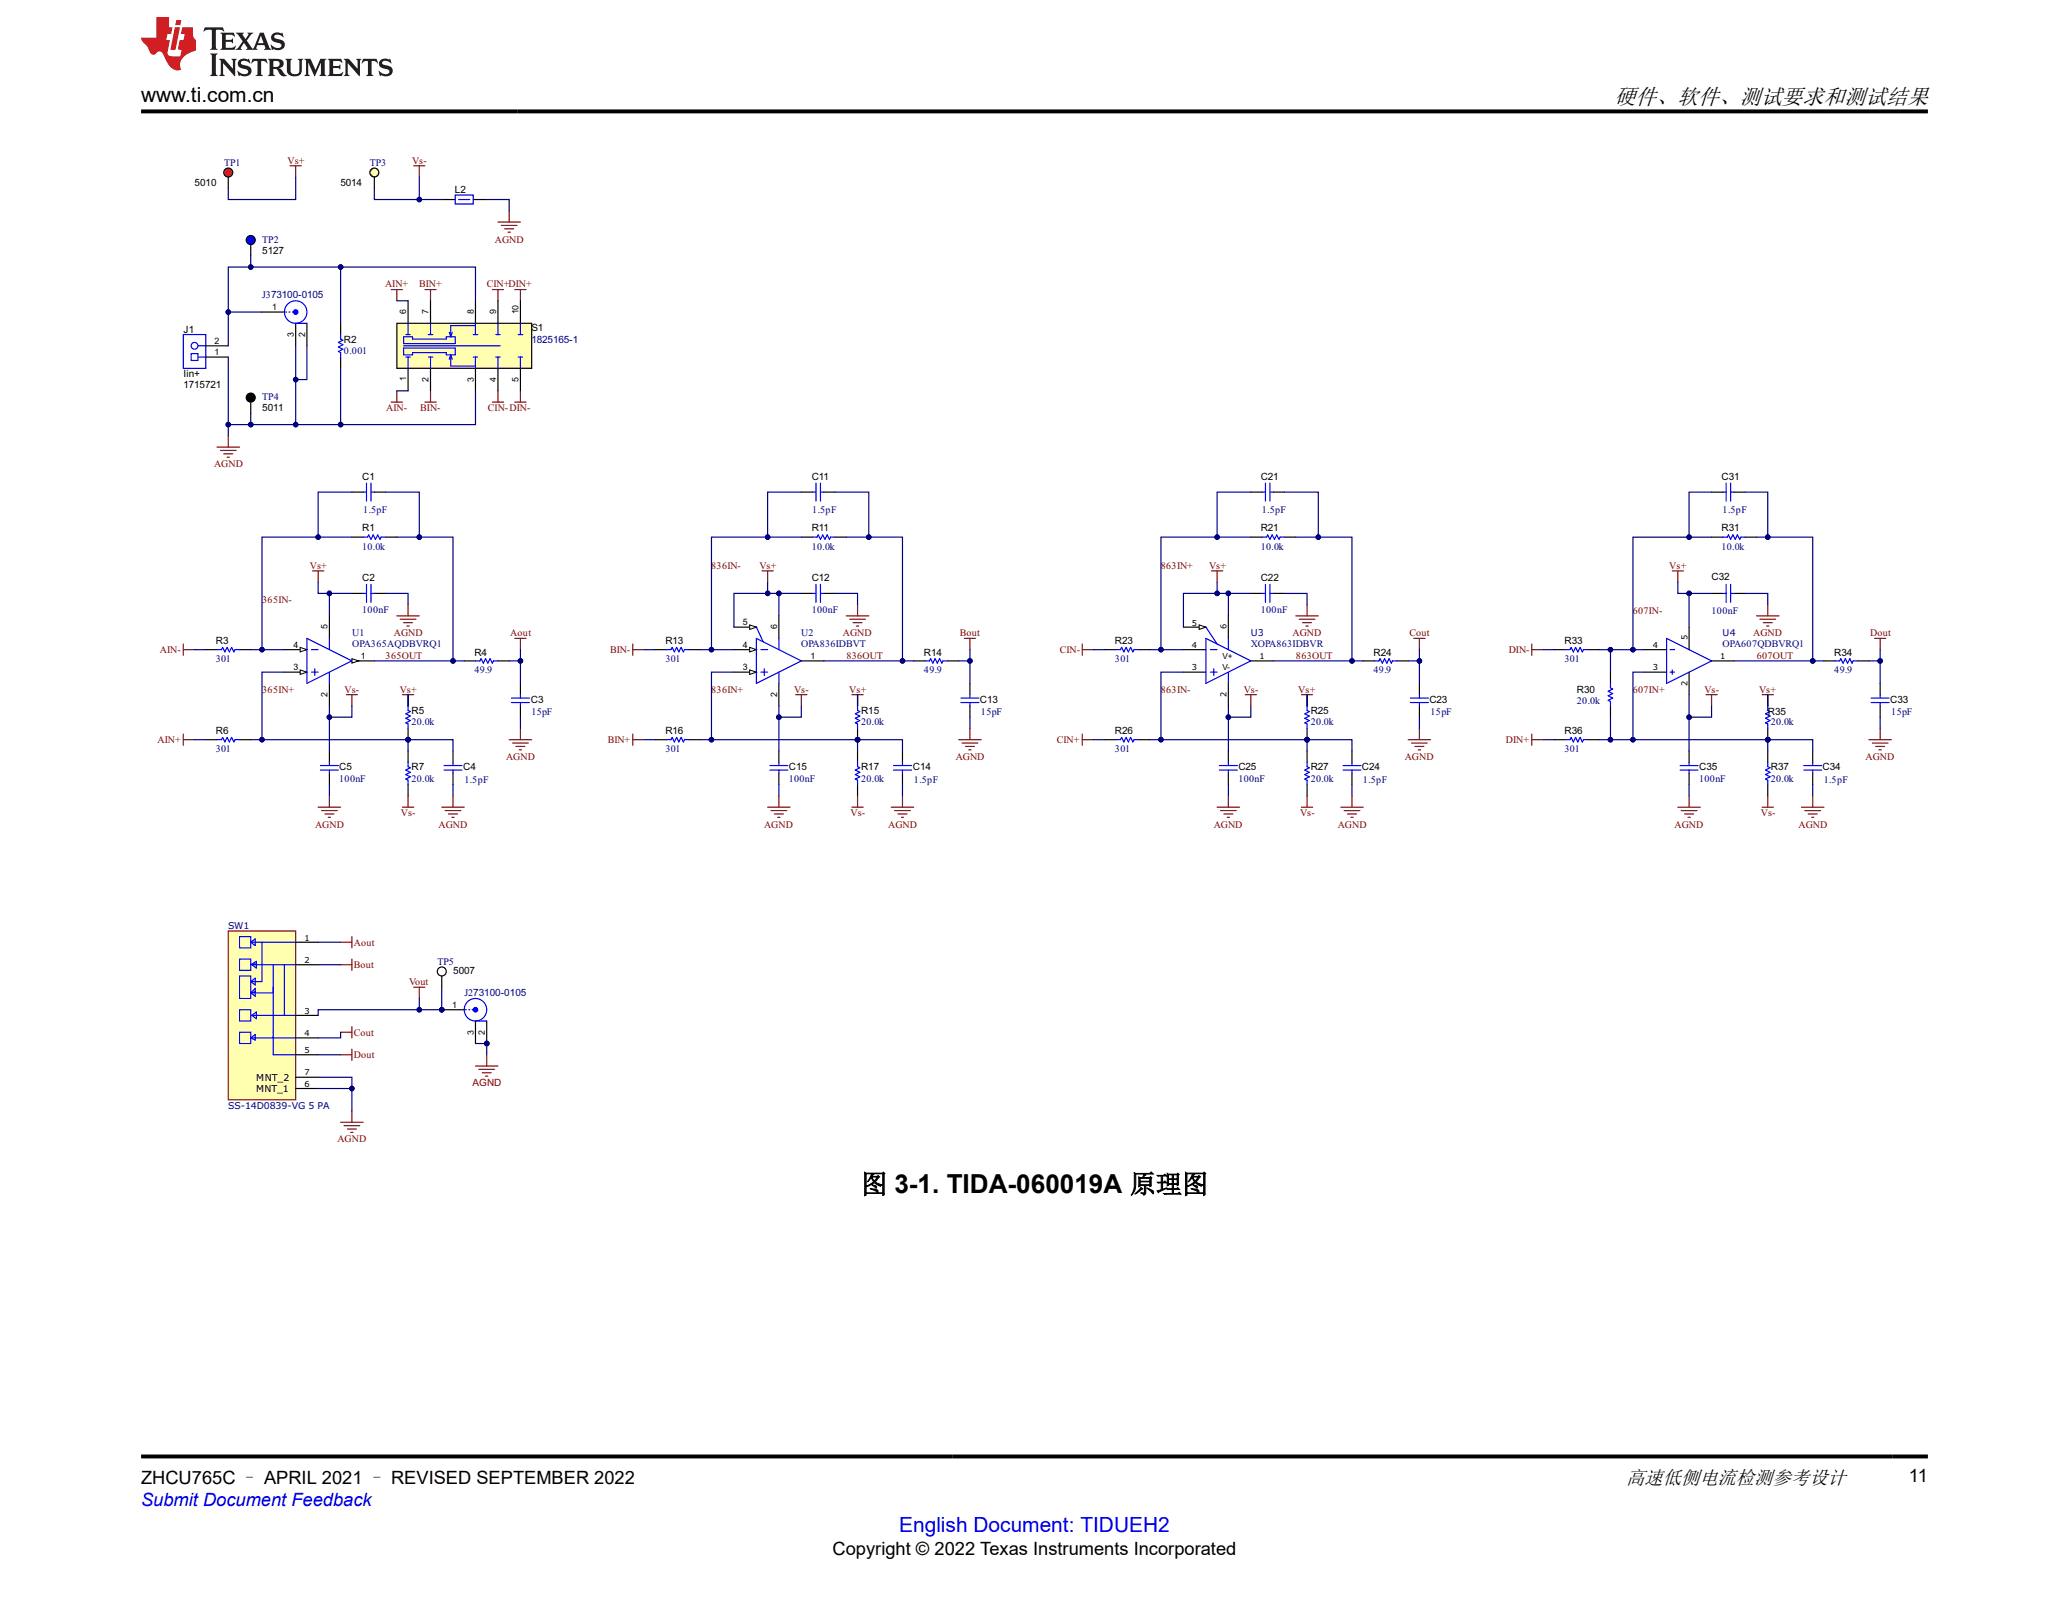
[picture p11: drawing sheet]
<svg xmlns="http://www.w3.org/2000/svg" width="279mm" height="216mm" viewBox="0 0 279 216" stroke-linecap="round" stroke-linejoin="round" font-family="sans-serif">
<defs><g id="words">
<text font-size="3.5" x="116.3" y="161.1">图 3-1. TIDA-060019A 原理图</text>
<text font-size="3" x="218" y="14.1">硬件、软件、测试要求和测试结果</text>
<text font-size="2.8" x="19" y="13.8">www.ti.com.cn</text>
<text font-size="2.8" fill="#00f" x="121.4" y="206.9">English Document: TIDUEH2</text>
<text font-size="2.6" x="219.6" y="200.3">高速低侧电流检测参考设计</text>
<g font-size="2.5">
<text x="19" y="200.3">ZHCU765C – APRIL 2021 – REVISED SEPTEMBER 2022</text>
<text x="257.8" y="200.1">11</text>
<text x="112.4" y="210">Copyright © 2022 Texas Instruments Incorporated</text>
</g>
<text font-size="2.5" fill="#00f" x="19" y="203.3">Submit Document Feedback</text>
<g font-size="1.4" fill="#00007f">
<text x="30.3" y="22.4">TP1</text>
<text x="49.9" y="22.4">TP3</text>
<text x="35.4" y="32.7">TP2</text>
<text x="35.4" y="40.3">J373100-0105</text>
<text x="46.4" y="47.8">0.001</text>
<text x="71.8" y="46.3">1825165-1</text>
<text x="35.4" y="54">TP4</text>
<text x="49.1" y="69.2">1.5pF</text>
<text x="109.7" y="69.2">1.5pF</text>
<text x="170.4" y="69.2">1.5pF</text>
<text x="232.6" y="69.2">1.5pF</text>
<text x="48.9" y="74.2">10.0k</text>
<text x="109.6" y="74.2">10.0k</text>
<text x="170.2" y="74.2">10.0k</text>
<text x="232.5" y="74.2">10.0k</text>
<text x="48.9" y="82.7">100nF</text>
<text x="109.6" y="82.7">100nF</text>
<text x="170.2" y="82.7">100nF</text>
<text x="231.1" y="82.9">100nF</text>
<text x="29.1" y="89.4">301</text>
<text x="47.6" y="87.4">OPA365AQDBVRQ1</text>
<text x="47.6" y="85.9">U1</text>
<text x="89.9" y="89.4">301</text>
<text x="108.2" y="87.4">OPA836IDBVT</text>
<text x="108.2" y="85.9">U2</text>
<text x="150.6" y="89.4">301</text>
<text x="168.9" y="87.4">XOPA863IDBVR</text>
<text x="211.3" y="89.4">301</text>
<text x="232.6" y="87.4">OPA607QDBVRQ1</text>
<text x="64.1" y="90.9">49.9</text>
<text x="124.8" y="90.9">49.9</text>
<text x="185.5" y="90.9">49.9</text>
<text x="212.9" y="95">20.0k</text>
<text x="247.7" y="90.9">49.9</text>
<text x="29.1" y="101.6">301</text>
<text x="55.6" y="97.9">20.0k</text>
<text x="71.8" y="96.6">15pF</text>
<text x="89.9" y="101.6">301</text>
<text x="116.3" y="97.9">20.0k</text>
<text x="132.5" y="96.6">15pF</text>
<text x="150.6" y="101.6">301</text>
<text x="177" y="97.9">20.0k</text>
<text x="193.2" y="96.6">15pF</text>
<text x="211.3" y="101.6">301</text>
<text x="239.1" y="97.9">20.0k</text>
<text x="255.4" y="96.6">15pF</text>
<text x="45.8" y="105.5">100nF</text>
<text x="55.6" y="105.5">20.0k</text>
<text x="62.7" y="105.7">1.5pF</text>
<text x="106.5" y="105.5">100nF</text>
<text x="116.3" y="105.5">20.0k</text>
<text x="123.4" y="105.7">1.5pF</text>
<text x="167.2" y="105.5">100nF</text>
<text x="177" y="105.5">20.0k</text>
<text x="184.1" y="105.7">1.5pF</text>
<text x="229.5" y="105.5">100nF</text>
<text x="239.1" y="105.5">20.0k</text>
<text x="246.3" y="105.7">1.5pF</text>
<text x="59.1" y="130.2">TP5</text>
<text x="62.7" y="134.5">J273100-0105</text>
</g>
<g font-size="1.4" fill="#7f0000">
<text x="38.8" y="22.1">Vs+</text>
<text x="55.6" y="22.1">Vs-</text>
<text x="66.8" y="32.7">AGND</text>
<text x="52" y="38.8">AIN+</text>
<text x="56.6" y="38.8">BIN+</text>
<text x="65.7" y="38.8">CIN+DIN+</text>
<text x="52.2" y="55.6">AIN-</text>
<text x="56.8" y="55.6">BIN-</text>
<text x="65.9" y="55.6">CIN-DIN-</text>
<text x="28.9" y="63.1">AGND</text>
<text x="41.8" y="76.8">Vs+</text>
<text x="96" y="76.8">836IN-</text>
<text x="102.6" y="76.8">Vs+</text>
<text x="156.8" y="76.8">863IN+</text>
<text x="163.3" y="76.8">Vs+</text>
<text x="225.4" y="76.8">Vs+</text>
<text x="35.4" y="81.4">365IN-</text>
<text x="220.5" y="82.9">607IN-</text>
<text x="21.6" y="88.2">AIN-</text>
<text x="52.1" y="88.9">365OUT</text>
<text x="53.2" y="85.9">AGND</text>
<text x="68.9" y="85.9">Aout</text>
<text x="82.4" y="88.2">BIN-</text>
<text x="113.8" y="85.9">AGND</text>
<text x="114.3" y="88.9">836OUT</text>
<text x="129.6" y="85.9">Bout</text>
<text x="143.1" y="88.2">CIN-</text>
<text x="174.5" y="85.9">AGND</text>
<text x="175" y="88.9">863OUT</text>
<text x="190.3" y="85.9">Cout</text>
<text x="203.7" y="88.2">DIN-</text>
<text x="236.8" y="85.9">AGND</text>
<text x="237.2" y="88.9">607OUT</text>
<text x="252.5" y="85.9">Dout</text>
<text x="35.4" y="93.5">365IN+</text>
<text x="46.5" y="93.5">Vs-</text>
<text x="54" y="93.5">Vs+</text>
<text x="96" y="93.5">836IN+</text>
<text x="107.2" y="93.5">Vs-</text>
<text x="114.7" y="93.5">Vs+</text>
<text x="156.8" y="93.5">863IN-</text>
<text x="167.9" y="93.5">Vs-</text>
<text x="175.3" y="93.5">Vs+</text>
<text x="220.5" y="93.5">607IN+</text>
<text x="230.2" y="93.5">Vs-</text>
<text x="237.5" y="93.5">Vs+</text>
<text x="21.3" y="100.4">AIN+</text>
<text x="82.1" y="100.4">BIN+</text>
<text x="142.7" y="100.4">CIN+</text>
<text x="203.3" y="100.4">DIN+</text>
<text x="68.3" y="102.6">AGND</text>
<text x="129.1" y="102.6">AGND</text>
<text x="189.7" y="102.6">AGND</text>
<text x="251.9" y="102.6">AGND</text>
<text x="42.6" y="111.7">AGND</text>
<text x="54.1" y="110.2">Vs-</text>
<text x="59.2" y="111.7">AGND</text>
<text x="103.2" y="111.7">AGND</text>
<text x="114.9" y="110.2">Vs-</text>
<text x="119.9" y="111.7">AGND</text>
<text x="163.9" y="111.7">AGND</text>
<text x="175.6" y="110.2">Vs-</text>
<text x="180.6" y="111.7">AGND</text>
<text x="226.1" y="111.7">AGND</text>
<text x="237.8" y="110.2">Vs-</text>
<text x="242.9" y="111.7">AGND</text>
<text x="47.8" y="127.7">Aout</text>
<text x="47.8" y="130.7">Bout</text>
<text x="55.3" y="133">Vout</text>
<text x="47.8" y="139.9">Cout</text>
<text x="47.8" y="142.9">Dout</text>
<text x="63.8" y="146.7">AGND</text>
<text x="45.6" y="154.2">AGND</text>
</g>
<g font-size="1.4">
<text x="26.3" y="25.1">5010</text>
<text x="46" y="25.1">5014</text>
<text x="61.4" y="26.1">L2</text>
<text x="35.4" y="34.3">5127</text>
<text x="24.8" y="44.9">J1</text>
<text x="46.4" y="46.3">R2</text>
<text x="71.8" y="44.7">S1</text>
<text x="24.8" y="52.5">1715721</text>
<text x="24.8" y="50.9">Iin+</text>
<text x="35.4" y="55.6">5011</text>
<text x="48.9" y="64.8">C1</text>
<text x="109.6" y="64.8">C11</text>
<text x="170.2" y="64.8">C21</text>
<text x="232.5" y="64.8">C31</text>
<text x="48.9" y="71.8">R1</text>
<text x="109.6" y="71.8">R11</text>
<text x="170.2" y="71.8">R21</text>
<text x="232.5" y="71.8">R31</text>
<text x="48.9" y="78.4">C2</text>
<text x="109.6" y="78.4">C12</text>
<text x="170.2" y="78.4">C22</text>
<text x="231.1" y="78.3">C32</text>
<text x="29.1" y="86.9">R3</text>
<text x="64.1" y="88.5">R4</text>
<text x="89.9" y="86.9">R13</text>
<text x="124.8" y="88.5">R14</text>
<text x="150.6" y="86.9">R23</text>
<text x="185.5" y="88.5">R24</text>
<text x="211.3" y="86.9">R33</text>
<text x="247.7" y="88.5">R34</text>
<text x="71.7" y="94.9">C3</text>
<text x="132.3" y="94.9">C13</text>
<text x="193" y="94.9">C23</text>
<text x="212.9" y="93.5">R30</text>
<text x="255.2" y="94.9">C33</text>
<text x="29.1" y="99.1">R6</text>
<text x="55.6" y="96.4">R5</text>
<text x="89.9" y="99.1">R16</text>
<text x="116.3" y="96.4">R15</text>
<text x="150.6" y="99.1">R26</text>
<text x="177" y="96.4">R25</text>
<text x="211.3" y="99.1">R36</text>
<text x="238.7" y="96.6">R35</text>
<text x="45.8" y="104">C5</text>
<text x="55.6" y="104">R7</text>
<text x="62.6" y="104">C4</text>
<text x="106.5" y="104">C15</text>
<text x="116.3" y="104">R17</text>
<text x="123.3" y="104">C14</text>
<text x="167.2" y="104">C25</text>
<text x="177" y="104">R27</text>
<text x="183.9" y="104">C24</text>
<text x="229.5" y="104">C35</text>
<text x="239.1" y="104">R37</text>
<text x="246.1" y="104">C34</text>
<text x="61.2" y="131.5">5007</text>
</g>
<g font-size="1.3" fill="#00007f">
<text x="168.9" y="85.9">U3</text>
<text x="232.6" y="85.9">U4</text>
<text x="30.8" y="125.5">SW1</text>
<text x="30.8" y="149.7">SS-14D0839-VG 5 PA</text>
</g>
<g font-size="1.3">
<text x="34.6" y="147.5">MNT_1</text>
<text x="34.6" y="146">MNT_2</text>
</g>
<g font-size="1.2">
<text x="36.8" y="41.9">1</text>
<text x="29" y="47.9">1</text>
<text x="29" y="46.4">2</text>
<text x="39.7" y="45.5" transform="rotate(-90 39.7 45.5)">3</text>
<text x="41.2" y="45.5" transform="rotate(-90 41.2 45.5)">2</text>
<text x="54.9" y="42.4" transform="rotate(-90 54.9 42.4)">6</text>
<text x="57.9" y="42.4" transform="rotate(-90 57.9 42.4)">7</text>
<text x="64" y="42.4" transform="rotate(-90 64 42.4)">8</text>
<text x="67" y="42.4" transform="rotate(-90 67 42.4)">9</text>
<text x="70" y="42.4" transform="rotate(-90 70 42.4)">10</text>
<text x="54.9" y="51.4" transform="rotate(-90 54.9 51.4)">1</text>
<text x="57.9" y="51.6" transform="rotate(-90 57.9 51.6)">2</text>
<text x="64" y="51.6" transform="rotate(-90 64 51.6)">3</text>
<text x="67" y="51.6" transform="rotate(-90 67 51.6)">4</text>
<text x="70" y="51.6" transform="rotate(-90 70 51.6)">5</text>
<text x="39.6" y="87.5">4</text>
<text x="44.2" y="85" transform="rotate(-90 44.2 85)">5</text>
<text x="48.7" y="89">1</text>
<text x="100.3" y="87.5">4</text>
<text x="100.3" y="84.4">5</text>
<text x="104.9" y="85" transform="rotate(-90 104.9 85)">6</text>
<text x="109.5" y="89">1</text>
<text x="39.6" y="90.5">3</text>
<text x="44.2" y="94.1" transform="rotate(-90 44.2 94.1)">2</text>
<text x="100.3" y="90.5">3</text>
<text x="104.9" y="94.1" transform="rotate(-90 104.9 94.1)">2</text>
<text x="61" y="136.1">1</text>
<text x="64" y="139.7" transform="rotate(-90 64 139.7)">3</text>
<text x="65.5" y="139.7" transform="rotate(-90 65.5 139.7)">2</text>
</g>
<g font-size="1.1">
<text x="161" y="87.5">4</text>
<text x="161" y="84.5">5</text>
<text x="165.1" y="89">V+</text>
<text x="165.6" y="85" transform="rotate(-90 165.6 85)">6</text>
<text x="170.1" y="89">1</text>
<text x="223.2" y="87.5">4</text>
<text x="227.9" y="86.5" transform="rotate(-90 227.9 86.5)">5</text>
<text x="232.3" y="89">1</text>
<text x="161" y="90.5">3</text>
<text x="165.1" y="90.5">V-</text>
<text x="165.6" y="94.1" transform="rotate(-90 165.6 94.1)">2</text>
<text x="223.2" y="90.5">3</text>
<text x="227.9" y="92.6" transform="rotate(-90 227.9 92.6)">2</text>
<text x="41.1" y="127">1</text>
<text x="41.1" y="130">2</text>
<text x="41.1" y="136.8">3</text>
<text x="41.1" y="139.9">4</text>
<text x="41.1" y="142.2">5</text>
<text x="41.1" y="145.2">7</text>
<text x="41.1" y="146.8">6</text>
</g>
</g></defs>
<g fill="none" stroke="#7f0000" stroke-width=".16">
<path d="M52.8 39.1h1.5M53.6 39.1v1.5M57.4 39.1h1.5M58.1 39.1v1.5M66.5 39.1h1.5M67.2 39.1v1.5M52.8 54.3h1.5M53.6 52.8v1.5M57.4 54.3h1.5M58.1 52.8v1.5M66.5 54.3h1.5M67.2 52.8v1.5"/>
<path d="M42.2 77.1h1.5M43 77.1v1.5M163.6 77.1h1.5M164.4 77.1v1.5M225.8 77.1h1.5M226.6 77.1v1.5M24.8 99.9h1.5M24.8 87.7h1.5M24.8 87v1.5M24.8 99.1v1.5M53.6 83.2h3M54 83.6h2.2"/>
<path d="M54.3 93.8h1.6M54.5 84.1h1.2M55 84.5h.3M55.1 81.6v1.6M55.1 93.8v1.5M146.2 87v1.5M146.2 99.1v1.5M146.2 99.9h1.5M146.2 87.7h1.5M175 83.2h3M175.4 83.6h2.2M175.7 93.8h1.6"/>
<path d="M175.9 84.1h1.2M176.3 84.5h.4M176.5 81.6v1.6M176.5 93.8v1.5M206.9 87v1.5M206.9 99.1v1.5M206.9 99.9h1.5M206.9 87.7h1.5M237.2 83.2h3M237.7 83.6h2.1M238 93.8h1.5M238.1 84.1h1.2"/>
<path d="M238.6 84.5h.3M238.7 81.6v1.6M238.7 93.8v1.5M59.7 109h3M60.1 109.4h2.1M60.6 109.9h1.2M61 110.4h.3M61.2 107.5v1.5M181.1 109h3M181.5 109.4h2.1M182 109.9h1.2M182.4 110.4h.3"/>
<path d="M182.6 107.5v1.5"/>
</g>
<circle cx="30.8" cy="23.3" r=".61" fill="#ee0d21"/>
<g fill="none" stroke="#000" stroke-width=".16">
<path d="M30.8 23.9v1.5"/>
<circle cx="30.8" cy="23.3" r=".61"/>
</g>
<path d="M39.2 22.4h1.5M39.9 22.4v1.5" fill="none" stroke="#7f0000" stroke-width=".16"/>
<circle cx="33.9" cy="32.4" r=".61" fill="#00f"/>
<g fill="none" stroke="#000" stroke-width=".16">
<path d="M33.9 33v1.5"/>
<circle cx="33.9" cy="32.4" r=".61"/>
</g>
<circle cx="59.7" cy="131.2" r=".61" fill="#fff"/>
<g fill="none" stroke="#000" stroke-width=".16">
<path d="M47.5 89.2h3.1M59.7 131.8v1.5"/>
<circle cx="59.7" cy="131.2" r=".61"/>
</g>
<path d="M47.5 88.9l.9 .3-.9 .3z" fill="#f8fcff"/>
<path d="M47.5 88.9l.9 .3-.9 .3z" fill="none" stroke="#000" stroke-width=".14"/>
<path d="M38.4 90.8h3M44.5 92.3v3" fill="none" stroke="#000" stroke-width=".16"/>
<path d="M40.5 90.5l.9 .3-.9 .3z" fill="#f8fcff"/>
<path d="M40.5 90.5l.9 .3-.9 .3z" fill="none" stroke="#000" stroke-width=".14"/>
<path d="M38.4 87.7h3" fill="none" stroke="#000" stroke-width=".16"/>
<path d="M40.5 87.4l.9 .3-.9 .3z" fill="#f8fcff"/>
<path d="M40.5 87.4l.9 .3-.9 .3z" fill="none" stroke="#000" stroke-width=".14"/>
<path d="M44.5 83.2v3M47.5 80.1h1.5M50.6 80.1h1.5M168.9 80.1h1.5M172 80.1h1.5M231.1 80.1h1.5M234.2 80.1h1.5" fill="none" stroke="#000" stroke-width=".16"/>
<g fill="none" stroke="#00f" stroke-width=".16">
<path d="M49.5 78.9v2.4M50.1 78.9v2.4M170.9 78.9v2.4M171.5 78.9v2.4M233.1 78.9v2.4M233.7 78.9v2.4M41.4 86.2l6.1 3-6.1 3.1zM42.1 87.7h.9M42.1 90.8h.9M42.5 90.3v.9M44.5 86.2v1.5M44.5 90.8v1.5"/>
<path d="M49 80.1h.5M50.1 80.1h.5M170.4 80.1h.5M171.5 80.1h.5M232.6 80.1h.5M233.7 80.1h.5"/>
</g>
<path d="M69.5 86.2h1.5M70.3 86.2v1.5M190.9 86.2h1.5M191.7 86.2v1.5M64.2 143.9h3M64.7 144.4h2.1M65.1 144.8h1.2M65.6 145.3h.3M65.7 142.4v1.5" fill="none" stroke="#7f0000" stroke-width=".16"/>
<circle cx="59.7" cy="136.3" r=".3" fill="#00007f"/>
<circle cx="59.7" cy="136.3" r=".3" fill="none" stroke="#00007f" stroke-width=".14"/>
<circle cx="65.7" cy="140.9" r=".3" fill="#00007f"/>
<circle cx="65.7" cy="140.9" r=".3" fill="none" stroke="#00007f" stroke-width=".14"/>
<path d="M59.7 136.3h3" fill="none" stroke="#000" stroke-width=".16"/>
<circle cx="59.7" cy="136.3" r=".3" fill="#00007f"/>
<circle cx="59.7" cy="136.3" r=".3" fill="none" stroke="#00007f" stroke-width=".14"/>
<path d="M65.7 137.9v3" fill="none" stroke="#000" stroke-width=".16"/>
<circle cx="65.7" cy="140.9" r=".3" fill="#00007f"/>
<circle cx="65.7" cy="140.9" r=".3" fill="none" stroke="#00007f" stroke-width=".14"/>
<circle cx="64.2" cy="136.3" r=".3" fill="#00f"/>
<g fill="none" stroke="#00f" stroke-width=".16">
<path d="M46 45.2v.6l.3 .1-.6 .3 .6 .3-.6 .3 .6 .4-.6 .3 .3 .1v.6M62.8 136.3h.2M63.3 136.3h.1M63.8 136.3h.1M64.2 137.9h1.5"/>
<circle cx="64.2" cy="136.3" r="1.52"/>
<circle cx="64.2" cy="136.3" r=".3"/>
</g>
<g fill="none" stroke="#000" stroke-width=".16">
<path d="M33.9 54.3v1.5M46 43.7v1.5M46 48.2v1.5M64.2 137.9v3"/>
<circle cx="33.9" cy="53.7" r=".61"/>
</g>
<circle cx="33.9" cy="53.7" r=".61" fill="#000"/>
<g fill="none" stroke="#7f0000" stroke-width=".16">
<path d="M69.5 39.1h1.5M70.3 39.1v1.5M30.8 58.9v1.5M69.5 54.3h1.5M70.3 52.8v1.5M29.3 60.4h3M29.8 60.8h2.1M30.2 61.3h1.2M30.7 61.7h.3M68.8 99.9h3M70.3 98.4v1.5M190.2 99.9h3"/>
<path d="M191.7 98.4v1.5M252.4 99.9h3M253.9 98.4v1.5M69.2 100.3h2.1M69.7 100.8h1.2M70.1 101.2h.3M190.6 100.3h2.1M191.1 100.8h1.2M191.5 101.2h.3M243.3 109h3M243.7 109.4h2.2M244.2 109.9h1.2"/>
<path d="M244.6 110.4h.3M244.8 107.5v1.5M252.8 100.3h2.2M253.3 100.8h1.2M253.7 101.2h.3"/>
</g>
<path d="M30.8 125.7h9.1v22.8h-9.1z" fill-rule="evenodd" fill="#ffffaf"/>
<path d="M253.1 86.2h1.6M253.9 86.2v1.5M30.8 125.7h9.1v22.8h-9.1zM46 151.5h3M46.5 152h2.1M46.9 152.4h1.2M47.4 152.9h.3M47.5 150v1.5" fill="none" stroke="#7f0000" stroke-width=".16"/>
<g fill="none" stroke="#00f" stroke-width=".16">
<path d="M32.3 126.5h1.6v1.5h-1.6zM32.3 129.5h1.6v1.5h-1.6zM32.3 131.8h1.6v3h-1.6zM32.3 136.3h1.6v1.6h-1.6zM32.3 139.4h1.6v1.5h-1.6zM33.9 127.2l.6-.4v.9zM33.9 132.5l.6-.4v.9zM33.9 134.1h3M34 130.3l.6 .4v-.9l-.7 .5M34 137.1h5.9M34 137.1l.6-.5v1zM34 127.2h5.9"/>
<path d="M34 130.3h5.9M34.5 130.1l-.5 .2M34.5 133.5v1l-.6-.4zM34.5 133.9l-.6 .2M35.4 127.2v5.3h-1.5M36.9 130.3v12.1h3M38.4 130.3v6.8M33.9 140.1l.6-.4v.7zM33.9 140.1h6"/>
</g>
<path d="M39.9 127.2h3.1M39.9 130.3h3.1M39.9 137.1h3.1M39.9 147h3.1M39.9 145.5h3.1M39.9 140.1h3.1M39.9 142.4h3.1" fill="none" stroke="#000" stroke-width=".16"/>
<path d="M53.6 43.7h18.2v6h-18.2z" fill-rule="evenodd" fill="#ffffaf"/>
<g fill="none" stroke="#000" stroke-width=".16">
<path d="M53.6 43.7h18.2v6h-18.2zM55.1 40.6v3.1M55.1 49.7v3.1M58.1 40.6v3.1M58.1 49.7v3.1M64.2 40.6v3.1M64.2 49.7v3.1M67.2 40.6v3.1M67.2 49.7v3.1M70.3 40.6v3.1M70.3 49.7v3.1M238.7 101.4v1.5"/>
<path d="M238.7 106v1.5"/>
</g>
<g fill="none" stroke="#00f" stroke-width=".16">
<path d="M54.5 46.7h13M54.5 45.5h1.2v.3h4.6v-.3h1.2v.9h-7zM54.5 47h7v.9h-1.2v-.3h-4.6v.3h-1.2zM54.8 48.2h.6M54.8 45.2h.6M55.1 43.7v1.5M55.1 48.2v1.5M57.8 48.2h.6M57.8 45.2h.6M58.1 43.7v1.5M58.1 48.2v1.5M60.7 44.9l.2 .6"/>
<path d="M60.9 47.9l-.2 .6M60.9 47.9v1.5h3.3M60.9 47.9l.2 .6M61.1 44.9l-.2 .6M63.9 48.2h.6M63.9 45.2h.6M64.2 43.7v1.5M64.2 48.2v1.5M64.2 44h-3.3v1.5M66.9 48.2h.6M66.9 45.2h.6M67.2 43.7v1.5"/>
<path d="M67.2 48.2v1.5M70 48.2h.6M70 45.2h.6M70.3 43.7v1.5M70.3 48.2v1.5M238.7 102.9v.6l.3 .2-.6 .3 .6 .3-.6 .3 .6 .3-.6 .3 .3 .1v.7"/>
</g>
<path d="M46 127.2h1.5M46 130.3h1.5M46 139.4h1.5M47.5 126.5v1.5M47.5 129.5v1.5M47.5 138.6v1.5M46 142.4h1.5M47.5 141.7v1.5" fill="none" stroke="#7f0000" stroke-width=".16"/>
<circle cx="238.7" cy="99.9" r=".3" fill="#00007f"/>
<circle cx="238.7" cy="99.9" r=".3" fill="none" stroke="#00007f" stroke-width=".14"/>
<path d="M238.7 93.8v1.5M238.7 98.4v1.5" fill="none" stroke="#000" stroke-width=".16"/>
<circle cx="238.7" cy="99.9" r=".3" fill="#00007f"/>
<circle cx="238.7" cy="99.9" r=".3" fill="none" stroke="#00007f" stroke-width=".14"/>
<path d="M238.7 95.3v.6l.3 .2-.6 .3 .6 .3-.6 .3 .6 .3-.6 .3 .3 .1v.7M176.5 102.9v.6l.3 .2-.6 .3 .6 .3-.6 .3 .6 .3-.6 .3 .3 .1v.7" fill="none" stroke="#00f" stroke-width=".16"/>
<path d="M176.5 101.4v1.5M176.5 106v1.5" fill="none" stroke="#000" stroke-width=".16"/>
<circle cx="176.5" cy="99.9" r=".31" fill="#00007f"/>
<circle cx="176.5" cy="99.9" r=".31" fill="none" stroke="#00007f" stroke-width=".14"/>
<path d="M176.5 93.8v1.5M176.5 98.4v1.5" fill="none" stroke="#000" stroke-width=".16"/>
<circle cx="176.5" cy="99.9" r=".31" fill="#00007f"/>
<circle cx="176.5" cy="99.9" r=".31" fill="none" stroke="#00007f" stroke-width=".14"/>
<path d="M176.5 95.3v.6l.3 .2-.6 .3 .6 .3-.6 .3 .6 .3-.6 .3 .3 .1v.7M55.1 102.9v.6l.3 .2-.6 .3 .6 .3-.6 .3 .6 .3-.6 .3 .3 .1v.6" fill="none" stroke="#00f" stroke-width=".16"/>
<path d="M55.1 101.4v1.5M55.1 105.9v1.6" fill="none" stroke="#000" stroke-width=".16"/>
<circle cx="55.1" cy="99.9" r=".3" fill="#00007f"/>
<circle cx="55.1" cy="99.9" r=".3" fill="none" stroke="#00007f" stroke-width=".14"/>
<path d="M55.1 93.8v1.5M55.1 98.4v1.5" fill="none" stroke="#000" stroke-width=".16"/>
<circle cx="55.1" cy="99.9" r=".3" fill="#00007f"/>
<circle cx="55.1" cy="99.9" r=".3" fill="none" stroke="#00007f" stroke-width=".14"/>
<g fill="none" stroke="#00f" stroke-width=".16">
<path d="M49 72.5h.6l.2-.3 .3 .6 .3-.6 .3 .6 .3-.6 .3 .6 .2-.3h.6M49 66.4h.5M49.5 65.2v2.5M50.1 65.2v2.5M50.1 66.4h.5M110.2 78.9v2.4M110.8 78.9v2.4M170.4 72.5h.6l.2-.3 .3 .6 .3-.6 .3 .6 .3-.6 .3 .6 .2-.3h.6M170.4 66.4h.5M170.9 65.2v2.5M171.5 65.2v2.5M171.5 66.4h.5"/>
<path d="M232.6 72.5h.7l.1-.3 .3 .6 .3-.6 .3 .6 .3-.6 .3 .6 .2-.3h.6M232.6 66.4h.5M233.1 65.2v2.5M233.7 66.4h.5M233.7 65.2v2.5M55.1 95.3v.6l.3 .2-.6 .3 .6 .3-.6 .3 .6 .3-.6 .3 .3 .1v.7M69.1 94.3h2.4M69.1 94.9h2.4M70.3 93.8v.5M70.3 94.9v.4M109.7 80.1h.5M110.8 80.1h.5"/>
<path d="M190.5 94.3h2.4M190.5 94.9h2.4M191.7 93.8v.5M191.7 94.9v.4M252.7 94.3h2.4M252.7 94.9h2.4M253.9 93.8v.5M253.9 94.9v.4M60 103.4h2.4M60 104h2.4M61.2 102.9v.5M61.2 104v.4"/>
<path d="M115.8 102.9v.6l.3 .2-.6 .3 .6 .3-.6 .3 .6 .3-.6 .3 .3 .1v.6M181.4 103.4h2.4M181.4 104h2.4M182.6 102.9v.5M182.6 104v.4M243.6 103.4h2.4M243.6 104h2.4M244.8 102.9v.5M244.8 104v.4"/>
</g>
<g fill="none" stroke="#000" stroke-width=".16">
<path d="M47.5 72.5h1.5M47.5 66.4h1.5M50.6 66.4h1.5M52.1 72.5h1.5M168.9 72.5h1.5M168.9 66.4h1.5M172 66.4h1.5M173.5 72.5h1.5M231.1 72.5h1.5M231.1 66.4h1.5M234.2 66.4h1.5M235.7 72.5h1.5"/>
<path d="M70.3 92.3v1.5M70.3 95.3v1.5M108.2 80.1h1.5M111.3 80.1h1.5M191.7 92.3v1.5M191.7 95.3v1.5M253.9 92.3v1.5M253.9 95.3v1.5M61.2 101.4v1.5M61.2 104.4v1.5M115.8 101.4v1.5M115.8 105.9v1.6"/>
<path d="M182.6 101.4v1.5M182.6 104.4v1.6M244.8 101.4v1.5M244.8 104.4v1.6"/>
</g>
<g fill="none" stroke="#7f0000" stroke-width=".16">
<path d="M102.9 77.1h1.5M103.7 77.1v1.5M85.5 87v1.5M85.5 99.1v1.5M85.5 99.9h1.5M85.5 87.7h1.5M114.3 83.2h3M114.7 83.6h2.2M115 93.8h1.6M115.2 84.1h1.2M115.7 84.5h.3M115.8 81.6v1.6"/>
<path d="M115.8 93.8v1.5M129.5 99.9h3M130.2 86.2h1.5M131 86.2v1.5M131 98.4v1.5M120.4 109h3M120.8 109.4h2.1M121.3 109.9h1.2M121.7 110.4h.3M121.9 107.5v1.5M129.9 100.3h2.1M130.4 100.8h1.2"/>
<path d="M130.8 101.2h.3M55.9 133.3h1.5M56.6 133.3v1.5"/>
</g>
<circle cx="115.8" cy="99.9" r=".3" fill="#00007f"/>
<circle cx="115.8" cy="99.9" r=".3" fill="none" stroke="#00007f" stroke-width=".14"/>
<path d="M115.8 93.8v1.5M115.8 98.4v1.5" fill="none" stroke="#000" stroke-width=".16"/>
<circle cx="115.8" cy="99.9" r=".3" fill="#00007f"/>
<circle cx="115.8" cy="99.9" r=".3" fill="none" stroke="#00007f" stroke-width=".14"/>
<g fill="none" stroke="#00f" stroke-width=".16">
<path d="M109.7 72.5h.6l.2-.3 .3 .6 .3-.6 .3 .6 .3-.6 .3 .6 .2-.3h.6M109.7 66.4h.5M110.2 65.2v2.5M110.8 65.2v2.5M110.8 66.4h.5M115.8 95.3v.6l.3 .2-.6 .3 .6 .3-.6 .3 .6 .3-.6 .3 .3 .1v.7M129.8 94.3h2.4M129.8 94.9h2.4M131 93.8v.5M131 94.9v.4M120.7 103.4h2.4M120.7 104h2.4"/>
<path d="M121.9 102.9v.5M121.9 104v.4"/>
</g>
<g fill="none" stroke="#000" stroke-width=".16">
<path d="M108.2 72.5h1.5M108.2 66.4h1.5M111.3 66.4h1.5M112.8 72.5h1.5M131 92.3v1.5M131 95.3v1.5M159.8 90.8h3M159.8 87.7h3M159.8 84.7h3M165.9 83.2v3M165.9 92.3v3M121.9 101.4v1.5"/>
<path d="M121.9 104.4v1.5"/>
</g>
<path d="M161.9 84.4l.9 .3-.9 .3z" fill="#f8fcff"/>
<path d="M161.9 84.4l.9 .3-.9 .3z" fill="none" stroke="#000" stroke-width=".14"/>
<path d="M99.1 90.8h3M105.2 92.3v3M108.2 89.2h3.1M168.9 89.2h3.1" fill="none" stroke="#000" stroke-width=".16"/>
<path d="M102.8 87.7h.9M102.8 90.8h.9M103.2 90.3v.9M108.2 89.2l-6.1 3.1M162.8 86.2l6.1 3-6.1 3.1zM162.8 84.7l1.6 2.3M163.5 87.7h.9M163.5 90.8h.9M163.9 90.3v.9M165.9 86.2v1.5M165.9 90.8v1.5" fill="none" stroke="#00f" stroke-width=".16"/>
<path d="M101.2 90.5l.9 .3-.9 .3z" fill="#f8fcff"/>
<path d="M101.2 90.5l.9 .3-.9 .3z" fill="none" stroke="#000" stroke-width=".14"/>
<path d="M99.1 87.7h3" fill="none" stroke="#000" stroke-width=".16"/>
<path d="M101.2 87.4l.9 .3-.9 .3z" fill="#f8fcff"/>
<path d="M101.2 87.4l.9 .3-.9 .3z" fill="none" stroke="#000" stroke-width=".14"/>
<path d="M99.1 84.7h3" fill="none" stroke="#000" stroke-width=".16"/>
<path d="M101.2 84.4l.9 .3-.9 .3z" fill="#f8fcff"/>
<path d="M101.2 84.4l.9 .3-.9 .3z" fill="none" stroke="#000" stroke-width=".14"/>
<path d="M35.4 42.1h3M41.4 43.7v3M105.2 83.2v3" fill="none" stroke="#000" stroke-width=".16"/>
<path d="M102.1 84.7l1 2M105.2 86.2v1.5M105.2 90.8v1.5M108.2 89.2l-6.1-3v6.1" fill="none" stroke="#00f" stroke-width=".16"/>
<circle cx="39.9" cy="42.1" r=".3" fill="#00f"/>
<g fill="none" stroke="#00f" stroke-width=".16">
<path d="M38.6 42.1h.1M39 42.1h.2M39.5 42.1h.1M39.9 43.7h1.5"/>
<circle cx="39.9" cy="42.1" r="1.52"/>
<circle cx="39.9" cy="42.1" r=".3"/>
</g>
<path d="M39.9 43.7v3" fill="none" stroke="#000" stroke-width=".16"/>
<path d="M24.8 45.2h3v4.5h-3z" fill-rule="evenodd" fill="#fff"/>
<path d="M24.8 45.2h3v4.5h-3zM26.7 46.7h1.1" fill="none" stroke="#00f" stroke-width=".16"/>
<circle cx="26.3" cy="46.7" r=".46" fill="#fff"/>
<g fill="none" stroke="#00f" stroke-width=".16">
<path d="M26.7 48.2h1.1"/>
<circle cx="26.3" cy="46.7" r=".46"/>
</g>
<path d="M27.8 48.2h3M27.8 46.7h3" fill="none" stroke="#000" stroke-width=".16"/>
<path d="M25.8 47.8h.9v.9h-.9z" fill-rule="evenodd" fill="#fff"/>
<path d="M25.8 47.8h.9v.9h-.9z" fill="none" stroke="#00f" stroke-width=".16"/>
<path d="M46.8 93.8h1.5M47.5 93.8v1.5" fill="none" stroke="#7f0000" stroke-width=".16"/>
<circle cx="50.5" cy="23.3" r=".61" fill="#fdf100"/>
<g fill="none" stroke="#000" stroke-width=".16">
<path d="M50.6 23.9v1.5M59.7 26.9h1.8M63.9 26.9h1.8M27.8 87.7h1.5M27.8 99.9h1.5M32.3 87.7h1.6M32.3 99.9h1.6M62.7 89.2h1.5M67.2 89.2h1.6M88.5 87.7h1.5M88.5 99.9h1.5M93 87.7h1.6"/>
<path d="M93 99.9h1.6M123.4 89.2h1.5M127.9 89.2h1.6M149.2 87.7h1.5M149.2 99.9h1.5M153.7 87.7h1.6M153.7 99.9h1.6M184.1 89.2h1.5M188.6 89.2h1.6M209.9 87.7h1.5M209.9 99.9h1.5M214.4 87.7h1.6"/>
<path d="M214.4 99.9h1.6M217.5 90.8v1.5M217.5 95.3v1.5M222 87.7h3.1M222 90.8h3.1M228.1 84.7v3M228.1 90.8v3M231.1 89.2h3.1M246.3 89.2h1.5M250.9 89.2h1.5M44.5 101.4v1.5M44.5 104.4v1.5"/>
<path d="M105.2 101.4v1.5M105.2 104.4v1.5M165.9 101.4v1.5M165.9 104.4v1.5M228.1 101.4v1.5M228.1 104.4v1.6"/>
<circle cx="50.5" cy="23.3" r=".61"/>
</g>
<g fill="none" stroke="#7f0000" stroke-width=".16">
<path d="M55.9 22.4h1.5M56.6 22.4v1.5M67.2 30h3.1M67.7 30.4h2.1M68.2 30.9h1.2M68.6 31.3h.3M68.8 28.5v1.5M107.5 93.8h1.5M108.2 93.8v1.5M168.2 93.8h1.5M168.9 93.8v1.5M230.4 93.8h1.5"/>
<path d="M231.1 93.8v1.5M43 109h3M43.4 109.4h2.1M43.9 109.9h1.2M44.3 110.4h.3M44.5 107.5v1.5M54.3 109h1.6M55.1 107.5v1.5M103.7 109h3M104.1 109.4h2.1M104.6 109.9h1.2M105 110.4h.3"/>
<path d="M105.2 107.5v1.5M115 109h1.6M115.8 107.5v1.5M164.4 109h3M164.8 109.4h2.1M165.3 109.9h1.2M165.7 110.4h.3M165.9 107.5v1.5M175.7 109h1.6M176.5 107.5v1.5M226.6 109h3M227 109.4h2.2"/>
<path d="M227.5 109.9h1.2M227.9 110.4h.4M228.1 107.5v1.5M238 109h1.5M238.7 107.5v1.5"/>
</g>
<g fill="none" stroke="#00f" stroke-width=".16">
<path d="M61.5 26.3h2.4v1.2h-2.4zM61.9 26.9h1.5M29.3 87.7h.6l.2-.3 .3 .6 .3-.6 .3 .6 .3-.6 .3 .6 .1-.3h.6M29.3 99.9h.6l.2-.3 .3 .6 .3-.6 .3 .6 .3-.6 .3 .6 .1-.3h.6M64.2 89.2h.6l.2-.3 .3 .6 .3-.6 .3 .6 .3-.6 .3 .6 .1-.3h.6M90 87.7h.6l.2-.3 .3 .6 .3-.6 .3 .6 .3-.6 .3 .6M90 99.9h.6l.2-.3 .3 .6 .3-.6 .3 .6 .3-.6 .3 .6M93 87.7h-.6l-.1 .3M93 99.9h-.6l-.1 .3M124.9 89.2h.6l.2-.3 .3 .6 .3-.6 .3 .6 .3-.6 .3 .6 .1-.3h.6M150.7 87.7h.6l.2-.3 .3 .6 .3-.6 .3 .6 .3-.6 .3 .6 .1-.3h.6M150.7 99.9h.6l.2-.3 .3 .6 .3-.6 .3 .6 .3-.6 .3 .6 .1-.3h.6"/>
<path d="M185.6 89.2h.6l.2-.3 .3 .6 .3-.6 .3 .6 .3-.6 .3 .6 .1-.3h.6M211.4 87.7h.6l.2-.3 .3 .6 .3-.6 .3 .6 .3-.6 .3 .6 .1-.3h.6M211.4 99.9h.6l.2-.3 .3 .6 .3-.6 .3 .6 .3-.6 .3 .6 .1-.3h.6M217.5 92.3v.6l.3 .1-.6 .3 .6 .3-.6 .3 .6 .4-.6 .3 .3 .1v.6M225.1 86.2l6 3-6 3.1zM225.5 87.7h.6M225.5 90.8h.6M225.8 90.5v.6M247.8 89.2h.6l.2-.3 .3 .6 .3-.6 .3 .6 .3-.6 .3 .6 .2-.3h.6M43.3 103.4h2.4M43.3 104h2.4M44.5 102.9v.5"/>
<path d="M44.5 104v.4M104 103.4h2.4M104 104h2.4M105.2 102.9v.5M105.2 104v.4M164.7 103.4h2.4M164.7 104h2.4M165.9 102.9v.5M165.9 104v.4M226.9 103.4h2.4M226.9 104h2.4M228.1 102.9v.5"/>
<path d="M228.1 104v.4"/>
</g>
<path d="M237.2 72.5h7.6v16.7M26.3 87.7h1.5M26.3 99.9h1.5M52.1 80.1h3v1.5M147.7 87.7h1.5M147.7 99.9h1.5M173.5 80.1h3v1.5M208.4 87.7h1.5M208.4 99.9h1.5M235.7 80.1h3v1.5" fill="none" stroke="#00007f" stroke-width=".16"/>
<circle cx="238.7" cy="72.5" r=".3" fill="#00007f"/>
<circle cx="238.7" cy="72.5" r=".3" fill="none" stroke="#00007f" stroke-width=".14"/>
<circle cx="244.8" cy="89.2" r=".31" fill="#00007f"/>
<circle cx="244.8" cy="89.2" r=".31" fill="none" stroke="#00007f" stroke-width=".14"/>
<path d="M168.9 66.4h-4.5v6.1h4.5" fill="none" stroke="#00007f" stroke-width=".16"/>
<circle cx="164.4" cy="72.5" r=".3" fill="#00007f"/>
<circle cx="164.4" cy="72.5" r=".3" fill="none" stroke="#00007f" stroke-width=".14"/>
<path d="M164.4 72.5h-7.6v15.2" fill="none" stroke="#00007f" stroke-width=".16"/>
<circle cx="156.8" cy="87.7" r=".3" fill="#00007f"/>
<circle cx="156.8" cy="87.7" r=".3" fill="none" stroke="#00007f" stroke-width=".14"/>
<circle cx="164.4" cy="72.5" r=".3" fill="#00007f"/>
<circle cx="164.4" cy="72.5" r=".3" fill="none" stroke="#00007f" stroke-width=".14"/>
<path d="M33.9 34.5v1.6M176.5 93.8v1.5M238.7 93.8v1.5" fill="none" stroke="#00007f" stroke-width=".16"/>
<circle cx="33.9" cy="36.1" r=".3" fill="#00007f"/>
<circle cx="33.9" cy="36.1" r=".3" fill="none" stroke="#00007f" stroke-width=".14"/>
<path d="M55.1 93.8v1.5M159.8 90.8h-3v9.1h-1.5" fill="none" stroke="#00007f" stroke-width=".16"/>
<circle cx="156.8" cy="99.9" r=".3" fill="#00007f"/>
<circle cx="156.8" cy="99.9" r=".3" fill="none" stroke="#00007f" stroke-width=".14"/>
<path d="M33.9 99.9h1.5" fill="none" stroke="#00007f" stroke-width=".16"/>
<circle cx="35.4" cy="99.9" r=".3" fill="#00007f"/>
<circle cx="35.4" cy="99.9" r=".3" fill="none" stroke="#00007f" stroke-width=".14"/>
<path d="M173.5 66.4h4.5v6.1" fill="none" stroke="#00007f" stroke-width=".16"/>
<circle cx="178" cy="72.5" r=".3" fill="#00007f"/>
<circle cx="178" cy="72.5" r=".3" fill="none" stroke="#00007f" stroke-width=".14"/>
<path d="M33.9 55.8v1.5" fill="none" stroke="#00007f" stroke-width=".16"/>
<circle cx="33.9" cy="57.3" r=".31" fill="#00007f"/>
<circle cx="33.9" cy="57.3" r=".31" fill="none" stroke="#00007f" stroke-width=".14"/>
<path d="M33.9 87.7h1.5" fill="none" stroke="#00007f" stroke-width=".16"/>
<circle cx="35.4" cy="87.7" r=".3" fill="#00007f"/>
<circle cx="35.4" cy="87.7" r=".3" fill="none" stroke="#00007f" stroke-width=".14"/>
<path d="M47.5 66.4h-4.5v6.1" fill="none" stroke="#00007f" stroke-width=".16"/>
<circle cx="43" cy="72.5" r=".3" fill="#00007f"/>
<circle cx="43" cy="72.5" r=".3" fill="none" stroke="#00007f" stroke-width=".14"/>
<path d="M47.5 72.5h-12.1v15.2h3" fill="none" stroke="#00007f" stroke-width=".16"/>
<circle cx="35.4" cy="87.7" r=".3" fill="#00007f"/>
<circle cx="35.4" cy="87.7" r=".3" fill="none" stroke="#00007f" stroke-width=".14"/>
<circle cx="43" cy="72.5" r=".3" fill="#00007f"/>
<circle cx="43" cy="72.5" r=".3" fill="none" stroke="#00007f" stroke-width=".14"/>
<path d="M52.1 66.4h4.5v6.1" fill="none" stroke="#00007f" stroke-width=".16"/>
<circle cx="56.6" cy="72.5" r=".3" fill="#00007f"/>
<circle cx="56.6" cy="72.5" r=".3" fill="none" stroke="#00007f" stroke-width=".14"/>
<path d="M53.6 72.5h7.6v16.7" fill="none" stroke="#00007f" stroke-width=".16"/>
<circle cx="61.2" cy="89.2" r=".3" fill="#00007f"/>
<circle cx="61.2" cy="89.2" r=".3" fill="none" stroke="#00007f" stroke-width=".14"/>
<circle cx="56.6" cy="72.5" r=".3" fill="#00007f"/>
<circle cx="56.6" cy="72.5" r=".3" fill="none" stroke="#00007f" stroke-width=".14"/>
<path d="M53.6 52.8h1.5M53.6 40.6h1.5M231.1 66.4h-3v6.1" fill="none" stroke="#00007f" stroke-width=".16"/>
<circle cx="228.1" cy="72.5" r=".3" fill="#00007f"/>
<circle cx="228.1" cy="72.5" r=".3" fill="none" stroke="#00007f" stroke-width=".14"/>
<path d="M235.7 66.4h3v6.1" fill="none" stroke="#00007f" stroke-width=".16"/>
<circle cx="238.7" cy="72.5" r=".3" fill="#00007f"/>
<circle cx="238.7" cy="72.5" r=".3" fill="none" stroke="#00007f" stroke-width=".14"/>
<path d="M50.6 89.2h12.1" fill="none" stroke="#00007f" stroke-width=".16"/>
<circle cx="61.2" cy="89.2" r=".3" fill="#00007f"/>
<circle cx="61.2" cy="89.2" r=".3" fill="none" stroke="#00007f" stroke-width=".14"/>
<path d="M234.2 89.2h12.1" fill="none" stroke="#00007f" stroke-width=".16"/>
<circle cx="244.8" cy="89.2" r=".31" fill="#00007f"/>
<circle cx="244.8" cy="89.2" r=".31" fill="none" stroke="#00007f" stroke-width=".14"/>
<path d="M43 145.5h4.5v1.5h-4.5" fill="none" stroke="#00007f" stroke-width=".16"/>
<circle cx="47.5" cy="147" r=".3" fill="#00007f"/>
<circle cx="47.5" cy="147" r=".3" fill="none" stroke="#00007f" stroke-width=".14"/>
<path d="M47.5 147v3" fill="none" stroke="#00007f" stroke-width=".16"/>
<circle cx="47.5" cy="147" r=".3" fill="#00007f"/>
<circle cx="47.5" cy="147" r=".3" fill="none" stroke="#00007f" stroke-width=".14"/>
<path d="M70.3 96.8v1.6M191.7 96.8v1.6M253.9 96.8v1.6M43 127.2h3M43 130.3h3M64.2 140.9h1.5v1.5" fill="none" stroke="#00007f" stroke-width=".16"/>
<circle cx="65.7" cy="140.9" r=".3" fill="#00007f"/>
<circle cx="65.7" cy="140.9" r=".3" fill="none" stroke="#00007f" stroke-width=".14"/>
<path d="M64.2 52.8v4.5h-18.2" fill="none" stroke="#00007f" stroke-width=".16"/>
<circle cx="46" cy="57.3" r=".3" fill="#00007f"/>
<circle cx="46" cy="57.3" r=".3" fill="none" stroke="#00007f" stroke-width=".14"/>
<path d="M46 36.1h18.2v4.5" fill="none" stroke="#00007f" stroke-width=".16"/>
<circle cx="46" cy="36.1" r=".3" fill="#00007f"/>
<circle cx="46" cy="36.1" r=".3" fill="none" stroke="#00007f" stroke-width=".14"/>
<path d="M216 87.7h1.5v3.1M46 139.4v.7h-3M43 142.4h3" fill="none" stroke="#00007f" stroke-width=".16"/>
<circle cx="217.5" cy="87.7" r=".3" fill="#00007f"/>
<circle cx="217.5" cy="87.7" r=".3" fill="none" stroke="#00007f" stroke-width=".14"/>
<path d="M231.1 72.5h-10.6v15.2h-3" fill="none" stroke="#00007f" stroke-width=".16"/>
<circle cx="217.5" cy="87.7" r=".3" fill="#00007f"/>
<circle cx="217.5" cy="87.7" r=".3" fill="none" stroke="#00007f" stroke-width=".14"/>
<circle cx="220.5" cy="87.7" r=".3" fill="#00007f"/>
<circle cx="220.5" cy="87.7" r=".3" fill="none" stroke="#00007f" stroke-width=".14"/>
<circle cx="228.1" cy="72.5" r=".3" fill="#00007f"/>
<circle cx="228.1" cy="72.5" r=".3" fill="none" stroke="#00007f" stroke-width=".14"/>
<path d="M220.5 87.7h1.5" fill="none" stroke="#00007f" stroke-width=".16"/>
<circle cx="220.5" cy="87.7" r=".3" fill="#00007f"/>
<circle cx="220.5" cy="87.7" r=".3" fill="none" stroke="#00007f" stroke-width=".14"/>
<path d="M108.2 66.4h-4.5v6.1h4.5M87 87.7h1.5M87 99.9h1.5M112.8 80.1h3v1.5" fill="none" stroke="#00007f" stroke-width=".16"/>
<circle cx="103.7" cy="72.5" r=".3" fill="#00007f"/>
<circle cx="103.7" cy="72.5" r=".3" fill="none" stroke="#00007f" stroke-width=".14"/>
<path d="M103.7 72.5h-7.6v15.2" fill="none" stroke="#00007f" stroke-width=".16"/>
<circle cx="96.1" cy="87.7" r=".3" fill="#00007f"/>
<circle cx="96.1" cy="87.7" r=".3" fill="none" stroke="#00007f" stroke-width=".14"/>
<circle cx="103.7" cy="72.5" r=".3" fill="#00007f"/>
<circle cx="103.7" cy="72.5" r=".3" fill="none" stroke="#00007f" stroke-width=".14"/>
<path d="M99.1 90.8h-3v9.1h-1.5M115.8 93.8v1.5" fill="none" stroke="#00007f" stroke-width=".16"/>
<circle cx="96.1" cy="99.9" r=".3" fill="#00007f"/>
<circle cx="96.1" cy="99.9" r=".3" fill="none" stroke="#00007f" stroke-width=".14"/>
<path d="M131 96.8v1.6M165.9 80.1v3.1" fill="none" stroke="#00007f" stroke-width=".16"/>
<circle cx="165.9" cy="80.1" r=".3" fill="#00007f"/>
<circle cx="165.9" cy="80.1" r=".3" fill="none" stroke="#00007f" stroke-width=".14"/>
<path d="M164.4 80.1h-4.6v4.6" fill="none" stroke="#00007f" stroke-width=".16"/>
<circle cx="164.4" cy="80.1" r=".3" fill="#00007f"/>
<circle cx="164.4" cy="80.1" r=".3" fill="none" stroke="#00007f" stroke-width=".14"/>
<path d="M39.9 46.7v4.6h1.5v-4.6" fill="none" stroke="#00007f" stroke-width=".16"/>
<circle cx="39.9" cy="51.3" r=".3" fill="#00007f"/>
<circle cx="39.9" cy="51.3" r=".3" fill="none" stroke="#00007f" stroke-width=".14"/>
<path d="M39.9 51.3v6" fill="none" stroke="#00007f" stroke-width=".16"/>
<circle cx="39.9" cy="51.3" r=".3" fill="#00007f"/>
<circle cx="39.9" cy="51.3" r=".3" fill="none" stroke="#00007f" stroke-width=".14"/>
<circle cx="39.9" cy="57.3" r=".3" fill="#00007f"/>
<circle cx="39.9" cy="57.3" r=".3" fill="none" stroke="#00007f" stroke-width=".14"/>
<path d="M103.7 78.6v1.5h-4.6v4.6" fill="none" stroke="#00007f" stroke-width=".16"/>
<circle cx="103.7" cy="80.1" r=".3" fill="#00007f"/>
<circle cx="103.7" cy="80.1" r=".3" fill="none" stroke="#00007f" stroke-width=".14"/>
<path d="M105.2 80.1v3.1" fill="none" stroke="#00007f" stroke-width=".16"/>
<circle cx="105.2" cy="80.1" r=".3" fill="#00007f"/>
<circle cx="105.2" cy="80.1" r=".3" fill="none" stroke="#00007f" stroke-width=".14"/>
<path d="M56.6 23.9v3h-6v-1.5" fill="none" stroke="#00007f" stroke-width=".16"/>
<circle cx="56.6" cy="26.9" r=".3" fill="#00007f"/>
<circle cx="56.6" cy="26.9" r=".3" fill="none" stroke="#00007f" stroke-width=".14"/>
<path d="M55.1 99.9v1.5M61.2 105.9v1.6" fill="none" stroke="#00007f" stroke-width=".16"/>
<circle cx="55.1" cy="99.9" r=".3" fill="#00007f"/>
<circle cx="55.1" cy="99.9" r=".3" fill="none" stroke="#00007f" stroke-width=".14"/>
<path d="M38.4 90.8h-3v9.1h25.8v1.5" fill="none" stroke="#00007f" stroke-width=".16"/>
<circle cx="55.1" cy="99.9" r=".3" fill="#00007f"/>
<circle cx="55.1" cy="99.9" r=".3" fill="none" stroke="#00007f" stroke-width=".14"/>
<circle cx="35.4" cy="99.9" r=".3" fill="#00007f"/>
<circle cx="35.4" cy="99.9" r=".3" fill="none" stroke="#00007f" stroke-width=".14"/>
<path d="M96.1 99.9h19.7M44.5 105.9v1.6M121.9 105.9v1.6" fill="none" stroke="#00007f" stroke-width=".16"/>
<circle cx="115.8" cy="99.9" r=".3" fill="#00007f"/>
<circle cx="115.8" cy="99.9" r=".3" fill="none" stroke="#00007f" stroke-width=".14"/>
<circle cx="96.1" cy="99.9" r=".3" fill="#00007f"/>
<circle cx="96.1" cy="99.9" r=".3" fill="none" stroke="#00007f" stroke-width=".14"/>
<path d="M115.8 99.9v1.5" fill="none" stroke="#00007f" stroke-width=".16"/>
<circle cx="115.8" cy="99.9" r=".3" fill="#00007f"/>
<circle cx="115.8" cy="99.9" r=".3" fill="none" stroke="#00007f" stroke-width=".14"/>
<path d="M115.8 99.9h6.1v1.5" fill="none" stroke="#00007f" stroke-width=".16"/>
<circle cx="115.8" cy="99.9" r=".3" fill="#00007f"/>
<circle cx="115.8" cy="99.9" r=".3" fill="none" stroke="#00007f" stroke-width=".14"/>
<path d="M176.5 99.9v1.5M182.6 106v1.5" fill="none" stroke="#00007f" stroke-width=".16"/>
<circle cx="176.5" cy="99.9" r=".31" fill="#00007f"/>
<circle cx="176.5" cy="99.9" r=".31" fill="none" stroke="#00007f" stroke-width=".14"/>
<path d="M156.8 99.9h25.8v1.5" fill="none" stroke="#00007f" stroke-width=".16"/>
<circle cx="176.5" cy="99.9" r=".31" fill="#00007f"/>
<circle cx="176.5" cy="99.9" r=".31" fill="none" stroke="#00007f" stroke-width=".14"/>
<circle cx="156.8" cy="99.9" r=".3" fill="#00007f"/>
<circle cx="156.8" cy="99.9" r=".3" fill="none" stroke="#00007f" stroke-width=".14"/>
<path d="M216 99.9h1.5" fill="none" stroke="#00007f" stroke-width=".16"/>
<circle cx="217.5" cy="99.9" r=".31" fill="#00007f"/>
<circle cx="217.5" cy="99.9" r=".31" fill="none" stroke="#00007f" stroke-width=".14"/>
<path d="M238.7 99.9v1.5" fill="none" stroke="#00007f" stroke-width=".16"/>
<circle cx="238.7" cy="99.9" r=".3" fill="#00007f"/>
<circle cx="238.7" cy="99.9" r=".3" fill="none" stroke="#00007f" stroke-width=".14"/>
<path d="M222 90.8h-1.5v9.1h-3v-3.1" fill="none" stroke="#00007f" stroke-width=".16"/>
<circle cx="220.5" cy="99.9" r=".31" fill="#00007f"/>
<circle cx="220.5" cy="99.9" r=".31" fill="none" stroke="#00007f" stroke-width=".14"/>
<circle cx="217.5" cy="99.9" r=".31" fill="#00007f"/>
<circle cx="217.5" cy="99.9" r=".31" fill="none" stroke="#00007f" stroke-width=".14"/>
<path d="M220.5 99.9h24.3v1.5" fill="none" stroke="#00007f" stroke-width=".16"/>
<circle cx="220.5" cy="99.9" r=".31" fill="#00007f"/>
<circle cx="220.5" cy="99.9" r=".31" fill="none" stroke="#00007f" stroke-width=".14"/>
<circle cx="238.7" cy="99.9" r=".3" fill="#00007f"/>
<circle cx="238.7" cy="99.9" r=".3" fill="none" stroke="#00007f" stroke-width=".14"/>
<path d="M105.2 95.3v6.1M105.2 105.9v1.6M165.9 105.9v1.6M228.1 106v1.5M244.8 106v1.5" fill="none" stroke="#00007f" stroke-width=".16"/>
<circle cx="105.2" cy="96.8" r=".3" fill="#00007f"/>
<circle cx="105.2" cy="96.8" r=".3" fill="none" stroke="#00007f" stroke-width=".14"/>
<path d="M108.2 95.3v1.5h-3" fill="none" stroke="#00007f" stroke-width=".16"/>
<circle cx="105.2" cy="96.8" r=".3" fill="#00007f"/>
<circle cx="105.2" cy="96.8" r=".3" fill="none" stroke="#00007f" stroke-width=".14"/>
<path d="M165.9 95.3v6.1" fill="none" stroke="#00007f" stroke-width=".16"/>
<circle cx="165.9" cy="96.8" r=".3" fill="#00007f"/>
<circle cx="165.9" cy="96.8" r=".3" fill="none" stroke="#00007f" stroke-width=".14"/>
<path d="M168.9 95.3v1.5h-3" fill="none" stroke="#00007f" stroke-width=".16"/>
<circle cx="165.9" cy="96.8" r=".3" fill="#00007f"/>
<circle cx="165.9" cy="96.8" r=".3" fill="none" stroke="#00007f" stroke-width=".14"/>
<path d="M228.1 93.8v7.6" fill="none" stroke="#00007f" stroke-width=".16"/>
<circle cx="228.1" cy="96.8" r=".3" fill="#00007f"/>
<circle cx="228.1" cy="96.8" r=".3" fill="none" stroke="#00007f" stroke-width=".14"/>
<path d="M231.1 95.3v1.5h-3" fill="none" stroke="#00007f" stroke-width=".16"/>
<circle cx="228.1" cy="96.8" r=".3" fill="#00007f"/>
<circle cx="228.1" cy="96.8" r=".3" fill="none" stroke="#00007f" stroke-width=".14"/>
<path d="M44.5 95.3v1.5h3v-1.5" fill="none" stroke="#00007f" stroke-width=".16"/>
<circle cx="44.5" cy="96.8" r=".3" fill="#00007f"/>
<circle cx="44.5" cy="96.8" r=".3" fill="none" stroke="#00007f" stroke-width=".14"/>
<path d="M44.5 96.8v4.6" fill="none" stroke="#00007f" stroke-width=".16"/>
<circle cx="44.5" cy="96.8" r=".3" fill="#00007f"/>
<circle cx="44.5" cy="96.8" r=".3" fill="none" stroke="#00007f" stroke-width=".14"/>
<path d="M94.6 87.7h4.5" fill="none" stroke="#00007f" stroke-width=".16"/>
<circle cx="96.1" cy="87.7" r=".3" fill="#00007f"/>
<circle cx="96.1" cy="87.7" r=".3" fill="none" stroke="#00007f" stroke-width=".14"/>
<path d="M47.5 80.1h-3v3.1" fill="none" stroke="#00007f" stroke-width=".16"/>
<circle cx="44.5" cy="80.1" r=".3" fill="#00007f"/>
<circle cx="44.5" cy="80.1" r=".3" fill="none" stroke="#00007f" stroke-width=".14"/>
<path d="M43 78.6v1.5h1.5" fill="none" stroke="#00007f" stroke-width=".16"/>
<circle cx="44.5" cy="80.1" r=".3" fill="#00007f"/>
<circle cx="44.5" cy="80.1" r=".3" fill="none" stroke="#00007f" stroke-width=".14"/>
<path d="M226.6 78.6v1.5h1.5" fill="none" stroke="#00007f" stroke-width=".16"/>
<circle cx="228.1" cy="80.1" r=".3" fill="#00007f"/>
<circle cx="228.1" cy="80.1" r=".3" fill="none" stroke="#00007f" stroke-width=".14"/>
<path d="M253.9 89.2v3.1" fill="none" stroke="#00007f" stroke-width=".16"/>
<circle cx="253.9" cy="89.2" r=".3" fill="#00007f"/>
<circle cx="253.9" cy="89.2" r=".3" fill="none" stroke="#00007f" stroke-width=".14"/>
<path d="M253.9 87.7v1.5h-1.5" fill="none" stroke="#00007f" stroke-width=".16"/>
<circle cx="253.9" cy="89.2" r=".3" fill="#00007f"/>
<circle cx="253.9" cy="89.2" r=".3" fill="none" stroke="#00007f" stroke-width=".14"/>
<path d="M70.3 87.7v1.5h-1.5" fill="none" stroke="#00007f" stroke-width=".16"/>
<circle cx="70.3" cy="89.2" r=".3" fill="#00007f"/>
<circle cx="70.3" cy="89.2" r=".3" fill="none" stroke="#00007f" stroke-width=".14"/>
<path d="M70.3 89.2v3.1" fill="none" stroke="#00007f" stroke-width=".16"/>
<circle cx="70.3" cy="89.2" r=".3" fill="#00007f"/>
<circle cx="70.3" cy="89.2" r=".3" fill="none" stroke="#00007f" stroke-width=".14"/>
<path d="M112.8 66.4h4.5v6.1h4.6v16.7" fill="none" stroke="#00007f" stroke-width=".16"/>
<circle cx="117.3" cy="72.5" r=".3" fill="#00007f"/>
<circle cx="117.3" cy="72.5" r=".3" fill="none" stroke="#00007f" stroke-width=".14"/>
<circle cx="121.9" cy="89.2" r=".3" fill="#00007f"/>
<circle cx="121.9" cy="89.2" r=".3" fill="none" stroke="#00007f" stroke-width=".14"/>
<path d="M114.3 72.5h3" fill="none" stroke="#00007f" stroke-width=".16"/>
<circle cx="117.3" cy="72.5" r=".3" fill="#00007f"/>
<circle cx="117.3" cy="72.5" r=".3" fill="none" stroke="#00007f" stroke-width=".14"/>
<path d="M103.7 80.1h4.5" fill="none" stroke="#00007f" stroke-width=".16"/>
<circle cx="105.2" cy="80.1" r=".3" fill="#00007f"/>
<circle cx="105.2" cy="80.1" r=".3" fill="none" stroke="#00007f" stroke-width=".14"/>
<circle cx="103.7" cy="80.1" r=".3" fill="#00007f"/>
<circle cx="103.7" cy="80.1" r=".3" fill="none" stroke="#00007f" stroke-width=".14"/>
<path d="M111.3 89.2h12.1" fill="none" stroke="#00007f" stroke-width=".16"/>
<circle cx="121.9" cy="89.2" r=".3" fill="#00007f"/>
<circle cx="121.9" cy="89.2" r=".3" fill="none" stroke="#00007f" stroke-width=".14"/>
<path d="M131 89.2v3.1" fill="none" stroke="#00007f" stroke-width=".16"/>
<circle cx="131" cy="89.2" r=".3" fill="#00007f"/>
<circle cx="131" cy="89.2" r=".3" fill="none" stroke="#00007f" stroke-width=".14"/>
<path d="M131 87.7v1.5h-1.5" fill="none" stroke="#00007f" stroke-width=".16"/>
<circle cx="131" cy="89.2" r=".3" fill="#00007f"/>
<circle cx="131" cy="89.2" r=".3" fill="none" stroke="#00007f" stroke-width=".14"/>
<path d="M155.3 87.7h4.5" fill="none" stroke="#00007f" stroke-width=".16"/>
<circle cx="156.8" cy="87.7" r=".3" fill="#00007f"/>
<circle cx="156.8" cy="87.7" r=".3" fill="none" stroke="#00007f" stroke-width=".14"/>
<path d="M175 72.5h7.6v16.7" fill="none" stroke="#00007f" stroke-width=".16"/>
<circle cx="178" cy="72.5" r=".3" fill="#00007f"/>
<circle cx="178" cy="72.5" r=".3" fill="none" stroke="#00007f" stroke-width=".14"/>
<circle cx="182.6" cy="89.2" r=".3" fill="#00007f"/>
<circle cx="182.6" cy="89.2" r=".3" fill="none" stroke="#00007f" stroke-width=".14"/>
<path d="M164.4 78.6v1.5h4.5" fill="none" stroke="#00007f" stroke-width=".16"/>
<circle cx="165.9" cy="80.1" r=".3" fill="#00007f"/>
<circle cx="165.9" cy="80.1" r=".3" fill="none" stroke="#00007f" stroke-width=".14"/>
<circle cx="164.4" cy="80.1" r=".3" fill="#00007f"/>
<circle cx="164.4" cy="80.1" r=".3" fill="none" stroke="#00007f" stroke-width=".14"/>
<path d="M172 89.2h12.1" fill="none" stroke="#00007f" stroke-width=".16"/>
<circle cx="182.6" cy="89.2" r=".3" fill="#00007f"/>
<circle cx="182.6" cy="89.2" r=".3" fill="none" stroke="#00007f" stroke-width=".14"/>
<path d="M191.7 89.2v3.1" fill="none" stroke="#00007f" stroke-width=".16"/>
<circle cx="191.7" cy="89.2" r=".3" fill="#00007f"/>
<circle cx="191.7" cy="89.2" r=".3" fill="none" stroke="#00007f" stroke-width=".14"/>
<path d="M191.7 87.7v1.5h-1.5" fill="none" stroke="#00007f" stroke-width=".16"/>
<circle cx="191.7" cy="89.2" r=".3" fill="#00007f"/>
<circle cx="191.7" cy="89.2" r=".3" fill="none" stroke="#00007f" stroke-width=".14"/>
<path d="M59.7 133.3v3h-16.7v.8" fill="none" stroke="#00007f" stroke-width=".16"/>
<circle cx="59.7" cy="136.3" r=".3" fill="#00007f"/>
<circle cx="59.7" cy="136.3" r=".3" fill="none" stroke="#00007f" stroke-width=".14"/>
<circle cx="56.6" cy="136.3" r=".3" fill="#00007f"/>
<circle cx="56.6" cy="136.3" r=".3" fill="none" stroke="#00007f" stroke-width=".14"/>
<path d="M56.6 134.8v1.5" fill="none" stroke="#00007f" stroke-width=".16"/>
<circle cx="56.6" cy="136.3" r=".3" fill="#00007f"/>
<circle cx="56.6" cy="136.3" r=".3" fill="none" stroke="#00007f" stroke-width=".14"/>
<path d="M46 49.7v7.6h-15.2" fill="none" stroke="#00007f" stroke-width=".16"/>
<circle cx="30.8" cy="57.3" r=".3" fill="#00007f"/>
<circle cx="30.8" cy="57.3" r=".3" fill="none" stroke="#00007f" stroke-width=".14"/>
<circle cx="33.9" cy="57.3" r=".31" fill="#00007f"/>
<circle cx="33.9" cy="57.3" r=".31" fill="none" stroke="#00007f" stroke-width=".14"/>
<circle cx="39.9" cy="57.3" r=".3" fill="#00007f"/>
<circle cx="39.9" cy="57.3" r=".3" fill="none" stroke="#00007f" stroke-width=".14"/>
<circle cx="46" cy="57.3" r=".3" fill="#00007f"/>
<circle cx="46" cy="57.3" r=".3" fill="none" stroke="#00007f" stroke-width=".14"/>
<path d="M30.8 48.2v10.7" fill="none" stroke="#00007f" stroke-width=".16"/>
<circle cx="30.8" cy="57.3" r=".3" fill="#00007f"/>
<circle cx="30.8" cy="57.3" r=".3" fill="none" stroke="#00007f" stroke-width=".14"/>
<path d="M231.1 80.1h-3v4.6" fill="none" stroke="#00007f" stroke-width=".16"/>
<circle cx="228.1" cy="80.1" r=".3" fill="#00007f"/>
<circle cx="228.1" cy="80.1" r=".3" fill="none" stroke="#00007f" stroke-width=".14"/>
<path d="M30.8 42.1h4.6" fill="none" stroke="#00007f" stroke-width=".16"/>
<circle cx="30.8" cy="42.1" r=".3" fill="#00007f"/>
<circle cx="30.8" cy="42.1" r=".3" fill="none" stroke="#00007f" stroke-width=".14"/>
<path d="M46 43.7v-7.6h-15.2v10.6" fill="none" stroke="#00007f" stroke-width=".16"/>
<circle cx="30.8" cy="42.1" r=".3" fill="#00007f"/>
<circle cx="30.8" cy="42.1" r=".3" fill="none" stroke="#00007f" stroke-width=".14"/>
<circle cx="33.9" cy="36.1" r=".3" fill="#00007f"/>
<circle cx="33.9" cy="36.1" r=".3" fill="none" stroke="#00007f" stroke-width=".14"/>
<circle cx="46" cy="36.1" r=".3" fill="#00007f"/>
<circle cx="46" cy="36.1" r=".3" fill="none" stroke="#00007f" stroke-width=".14"/>
<path d="M56.6 26.9h3.1" fill="none" stroke="#00007f" stroke-width=".16"/>
<circle cx="56.6" cy="26.9" r=".3" fill="#00007f"/>
<circle cx="56.6" cy="26.9" r=".3" fill="none" stroke="#00007f" stroke-width=".14"/>
<path d="M39.9 23.9v3h-9.1v-1.5M65.7 26.9h3.1v1.6" fill="none" stroke="#00007f" stroke-width=".16"/>
<path d="M27.7 3.7l-.2 .6a1.04 1.04 0 0 1 1.1-.3v2.4l-.2 .3h1l-.2-.3v-2.2a.58 .58 0 0 1 .7-.1l.4 .1-.2-.5zM29.8 4.4l.2 .4v1.6l-.2 .3h1.9l.2-.5-.1-.1a1.17 1.17 0 0 1-1.3 .3v-.7h.6l.4 .1v-.6l-.4 .2h-.6v-.6v-.1h.2a1 1 0 0 1 1 .3l-.1-.6zM31.8 4.4l1 1.2-.6 .8-.4 .3h.9l-.2-.2 .4-.7 .5 .7-.2 .2h1.6l-.2-.2 .1-.4h1l.1 .4-.1 .2h.9l-.2-.3-.8-2h-.5l-.7 1.9-.3 .3-.8-1.1 .5-.7 .4-.4h-.8l.2 .2-.5 .7-.3-.7 .1-.2zM35.2 4.8l.4 1h-.8zM36.8 4.6a.65 .65 0 0 0-.2 .7 .65 .65 0 0 0 .6 .4l.7 .2 .1 .2a.59 .59 0 0 1-1 .2l-.5-.3 .2 .7 .2-.1 .2 .1a.96 .96 0 0 0 1.4-.7 .7 .7 0 0 0-.7-.7l-.6-.1-.2-.2 .1-.2a.85 .85 0 0 1 1.1 .3l-.1-.7-.1 .1h-.2a1.05 1.05 0 0 0-1 .1zM28.4 7.2l.2 .4v2.3v.2l-.2 .2h1l-.2-.4v-2.3l.2-.4zM29.6 7.9l.2 .4v1.6l-.2 .4h.8l-.3-.4v-1.4l1.7 1.8v-2l.2-.4h-.8l.2 .3 .1 1.1-1.2-1.4zM32.3 8.1a.65 .65 0 0 0-.2 .7 .65 .65 0 0 0 .7 .4l.6 .2 .1 .3a.6 .6 0 0 1-1 .2l-.5-.3 .2 .7 .2-.1h.2a.96 .96 0 0 0 1.4-.6 .7 .7 0 0 0-.7-.7l-.6-.2-.2-.2 .1-.2a.85 .85 0 0 1 1.2 .3l-.2-.7-.1 .1h-.2a1.07 1.07 0 0 0-1 .1zM34.1 7.9l-.1 .7a.63 .63 0 0 1 .7-.4l.1 1.7-.1 .2-.2 .2h1l-.2-.2v-.2v-1.7a.66 .66 0 0 1 .8 .4l-.1-.7zM36.2 7.9l.2 .4v1.6l-.2 .4h.9l-.2-.2v-.8h.3a.87 .87 0 0 1 .6 .7 .64 .64 0 0 0 .9 .2l-.4-.3a1 1 0 0 0-.6-.7 .61 .61 0 0 0 .6-.6 .61 .61 0 0 0-.5-.6zM36.9 8.3l.2-.1a.47 .47 0 0 1 .5 .1 .47 .47 0 0 1 .1 .5l-.2 .2h-.6zM38.5 7.9l.2 .4v1.2a.87 .87 0 0 0 1.1 .8 .8 .8 0 0 0 1-.8v-1.3l.2-.3h-.8l.2 .4v1.2a.6 .6 0 0 1-.6 .5 .6 .6 0 0 1-.6-.5v-1.2l.3-.4zM41.1 7.9l.2 .4v1.6l-.2 .4h.7l-.2-.4v-1.5l.9 1.9 .8-1.9v1.5l-.2 .4h1l-.3-.4v-1.6l.3-.4h-.8l-.7 1.6-.7-1.6zM44.3 7.9l.2 .4v1.6l-.2 .4h1.9l.1-.6a1.17 1.17 0 0 1-1.3 .3v-.8h.6l.4 .2v-.7l-.4 .2h-.6v-.5v-.1l.2-.1a1.01 1.01 0 0 1 1 .3l-.1-.6zM46.4 7.9l.3 .4v1.6l-.3 .4h.8l-.2-.4v-1.4l1.6 1.8v-2l.2-.4h-.7l.2 .3v1.1l-1.2-1.4zM49 7.9l-.1 .7a.63 .63 0 0 1 .8-.4v1.7v.2l-.3 .2h1l-.2-.2v-.2v-1.7a.66 .66 0 0 1 .8 .4l-.1-.7zM51.4 8.1a.65 .65 0 0 0-.2 .7 .65 .65 0 0 0 .6 .4l.6 .2 .2 .3a.6 .6 0 0 1-1 .2l-.5-.3 .2 .7 .2-.1h.1a.96 .96 0 0 0 1.4-.6 .7 .7 0 0 0-.7-.7l-.6-.2-.1-.2v-.2a.85 .85 0 0 1 1.2 .3l-.1-.7-.2 .1h-.1a1.06 1.06 0 0 0-1 .1z" fill="#231f20"/>
<path d="M21.1 2.3v2.8h-2.1a1.67 1.67 0 0 0 .8 1.1l.2 .2a1.21 1.21 0 0 0 .7 1l.2-.1a.59 .59 0 0 1 .6-.3 .59 .59 0 0 1 .5 .3l.2 .4a2.42 2.42 0 0 0 1.7 1.8l.6-.1a1.61 1.61 0 0 1 1-2.2l1-.4v-1.4a.91 .91 0 0 1-.5-.8v-.9h-1.4l-.2 .9h.5l-.1 .8h-.5l-.2 1v.3h.4l-.2 .9h-.6a.92 .92 0 0 1-1.1-.3l.3-1.9h-.5l.2-.8h.5l.2-.9h-.5v-1.4zM23.6 3.7l-.6 3h.7l.6-3zM23.8 2.7l-.1 .7h.7l.1-.7z" fill="#ed1c24"/>
<path d="M19 15h241.3M19 196.7h241.3" fill="none" stroke="#000" stroke-width=".53"/>
<use href="#words"/>
</svg>
